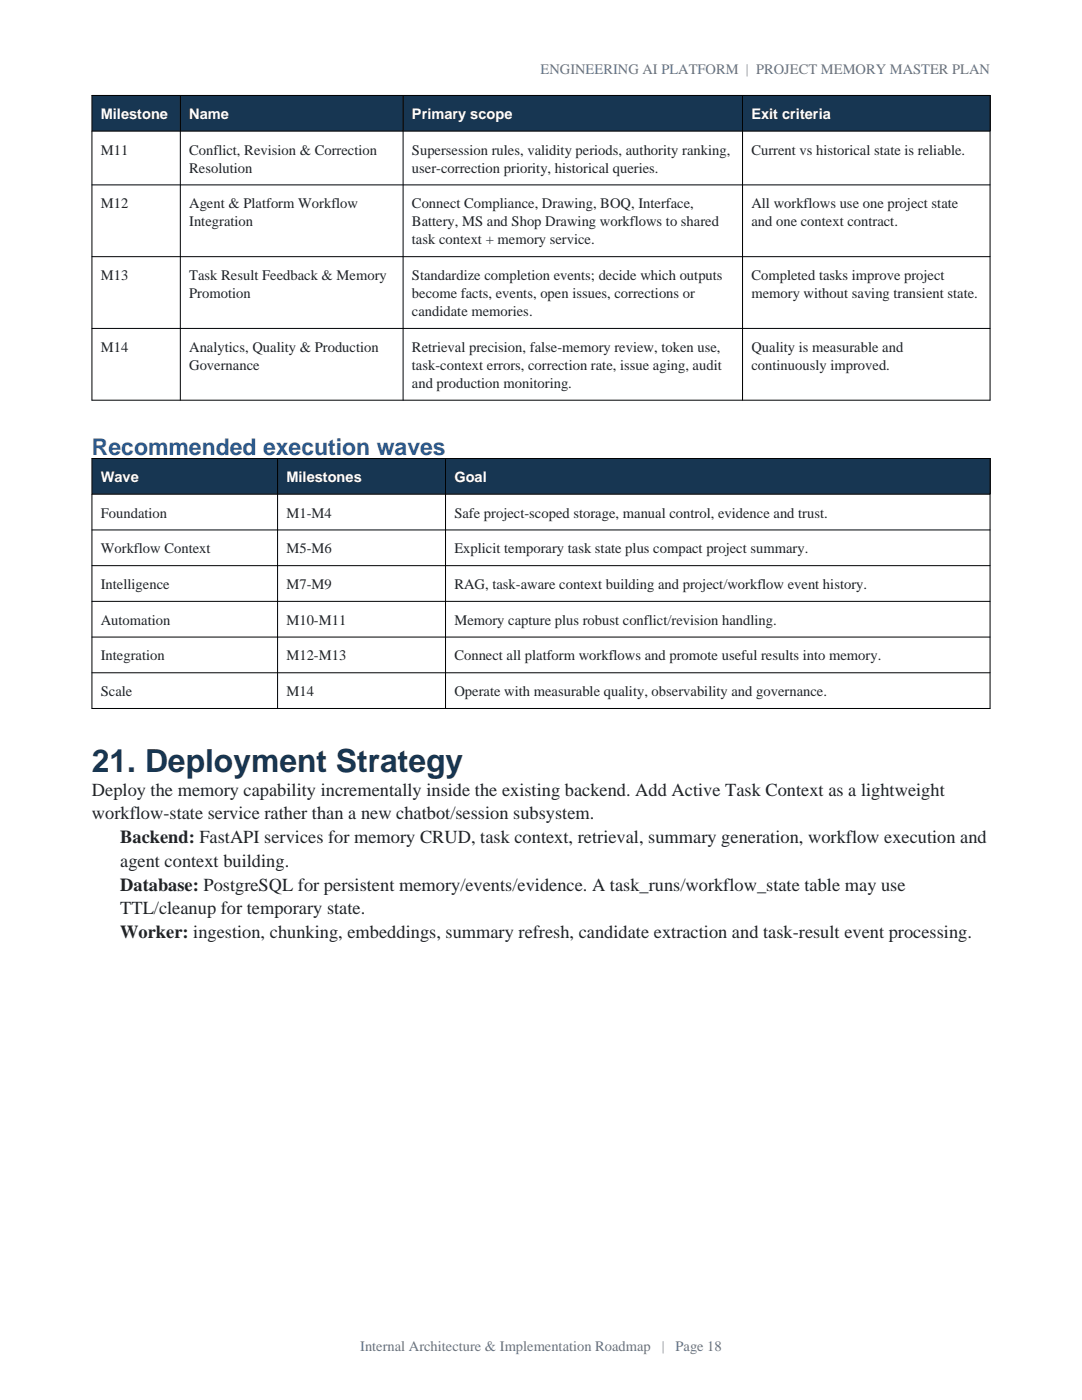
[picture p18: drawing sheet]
<svg xmlns="http://www.w3.org/2000/svg" width="216mm" height="279mm" viewBox="0 0 216 279" stroke-linecap="round" stroke-linejoin="round" font-family="sans-serif">
<defs><g id="words">
<text font-size="6.3" fill="#173652" x="18.3" y="154.1">21. Deployment Strategy</text>
<text font-size="4.6" fill="#1f5fa8" x="18.3" y="90.8">Recommended execution waves</text>
<g font-size="3.7" fill="#1f2328">
<text x="18.3" y="158.8">Deploy the memory capability incrementally inside the existing backend. Add Active Task Context as a lightweight</text>
<text x="18.3" y="163.5">workflow-state service rather than a new chatbot/session subsystem.</text>
<text x="24" y="168.3">Backend: FastAPI services for memory CRUD, task context, retrieval, summary generation, workflow execution and</text>
<text x="24" y="173">agent context building.</text>
<text x="24" y="177.7">Database: PostgreSQL for persistent memory/events/evidence. A task_runs/workflow_state table may use</text>
<text x="24" y="182.5">TTL/cleanup for temporary state.</text>
<text x="24" y="187.2">Worker: ingestion, chunking, embeddings, summary refresh, candidate extraction and task-result event processing.</text>
</g>
<g font-size="2.9" fill="#667085">
<text x="107.9" y="14.8">ENGINEERING AI PLATFORM | PROJECT MEMORY MASTER PLAN</text>
<text x="71.9" y="269.5">Internal Architecture &amp; Implementation Roadmap</text>
<text x="132" y="269.5">|</text>
<text x="134.8" y="269.5">Page 18</text>
</g>
<g font-size="2.9" fill="#fff">
<text x="20.1" y="23.7">Milestone</text>
<text x="37.7" y="23.7">Name</text>
<text x="82.2" y="23.7">Primary scope</text>
<text x="149.9" y="23.7">Exit criteria</text>
<text x="20.1" y="96.2">Wave</text>
<text x="57.1" y="96.2">Milestones</text>
<text x="90.7" y="96.2">Goal</text>
</g>
<g font-size="2.9" fill="#1f2328">
<text x="20.1" y="30.9">M11</text>
<text x="37.7" y="30.9">Conflict, Revision &amp; Correction</text>
<text x="37.7" y="34.4">Resolution</text>
<text x="82.2" y="30.9">Supersession rules, validity periods, authority ranking,</text>
<text x="82.2" y="34.4">user-correction priority, historical queries.</text>
<text x="149.9" y="30.9">Current vs historical state is reliable.</text>
<text x="20.1" y="41.6">M12</text>
<text x="37.7" y="41.6">Agent &amp; Platform Workflow</text>
<text x="82.2" y="41.6">Connect Compliance, Drawing, BOQ, Interface,</text>
<text x="149.9" y="41.6">All workflows use one project state</text>
<text x="37.7" y="45.2">Integration</text>
<text x="82.2" y="45.2">Battery, MS and Shop Drawing workflows to shared</text>
<text x="149.9" y="45.2">and one context contract.</text>
<text x="82.2" y="48.8">task context + memory service.</text>
<text x="20.1" y="55.9">M13</text>
<text x="37.7" y="55.9">Task Result Feedback &amp; Memory</text>
<text x="37.7" y="59.5">Promotion</text>
<text x="82.2" y="55.9">Standardize completion events; decide which outputs</text>
<text x="82.2" y="59.5">become facts, events, open issues, corrections or</text>
<text x="149.9" y="55.9">Completed tasks improve project</text>
<text x="149.9" y="59.5">memory without saving transient state.</text>
<text x="82.2" y="63.1">candidate memories.</text>
<text x="20.1" y="70.2">M14</text>
<text x="37.7" y="70.2">Analytics, Quality &amp; Production</text>
<text x="82.2" y="70.2">Retrieval precision, false-memory review, token use,</text>
<text x="149.9" y="70.2">Quality is measurable and</text>
<text x="37.7" y="73.8">Governance</text>
<text x="82.2" y="73.8">task-context errors, correction rate, issue aging, audit</text>
<text x="82.2" y="77.4">and production monitoring.</text>
<text x="149.9" y="73.8">continuously improved.</text>
<text x="20.1" y="103.3">Foundation</text>
<text x="57.1" y="103.3">M1-M4</text>
<text x="90.7" y="103.3">Safe project-scoped storage, manual control, evidence and trust.</text>
<text x="20.1" y="110.4">Workflow Context</text>
<text x="57.1" y="110.4">M5-M6</text>
<text x="90.7" y="110.4">Explicit temporary task state plus compact project summary.</text>
<text x="20.1" y="117.6">Intelligence</text>
<text x="57.1" y="117.6">M7-M9</text>
<text x="90.7" y="117.6">RAG, task-aware context building and project/workflow event history.</text>
<text x="20.1" y="124.7">Automation</text>
<text x="57.1" y="124.7">M10-M11</text>
<text x="90.7" y="124.7">Memory capture plus robust conflict/revision handling.</text>
<text x="20.1" y="131.8">Integration</text>
<text x="57.1" y="131.8">M12-M13</text>
<text x="90.7" y="131.8">Connect all platform workflows and promote useful results into memory.</text>
<text x="20.1" y="138.9">Scale</text>
<text x="57.1" y="138.9">M14</text>
<text x="90.7" y="138.9">Operate with measurable quality, observability and governance.</text>
</g>
</g></defs>
<path d="M18.3 19.1h179.3v7.1h-179.3z" fill-rule="evenodd" fill="#173652"/>
<path d="M18.3 26.2h179.3v53.7h-179.3z" fill-rule="evenodd" fill="#fff"/>
<path d="M18.3 19.1h179.3v60.8h-179.3zM36 19.1v60.8M80.4 19.1v60.8M148.2 19.1v60.8M18.3 26.2h179.3M18.3 36.9h179.3M18.3 51.2h179.3M18.3 65.5h179.3" fill="none" stroke="#000" stroke-width=".2"/>
<path d="M18.3 91.5h179.3v7.1h-179.3z" fill-rule="evenodd" fill="#173652"/>
<path d="M18.3 98.6h179.3v42.8h-179.3z" fill-rule="evenodd" fill="#fff"/>
<path d="M18.3 91.5h179.3v49.9h-179.3zM18.3 98.6h179.3M55.4 91.5v49.9M88.9 91.5v49.9M18.3 105.8h179.3M18.3 112.9h179.3M18.3 120h179.3M18.3 127.1h179.3M18.3 134.3h179.3" fill="none" stroke="#000" stroke-width=".2"/>
<use href="#words"/>
</svg>
